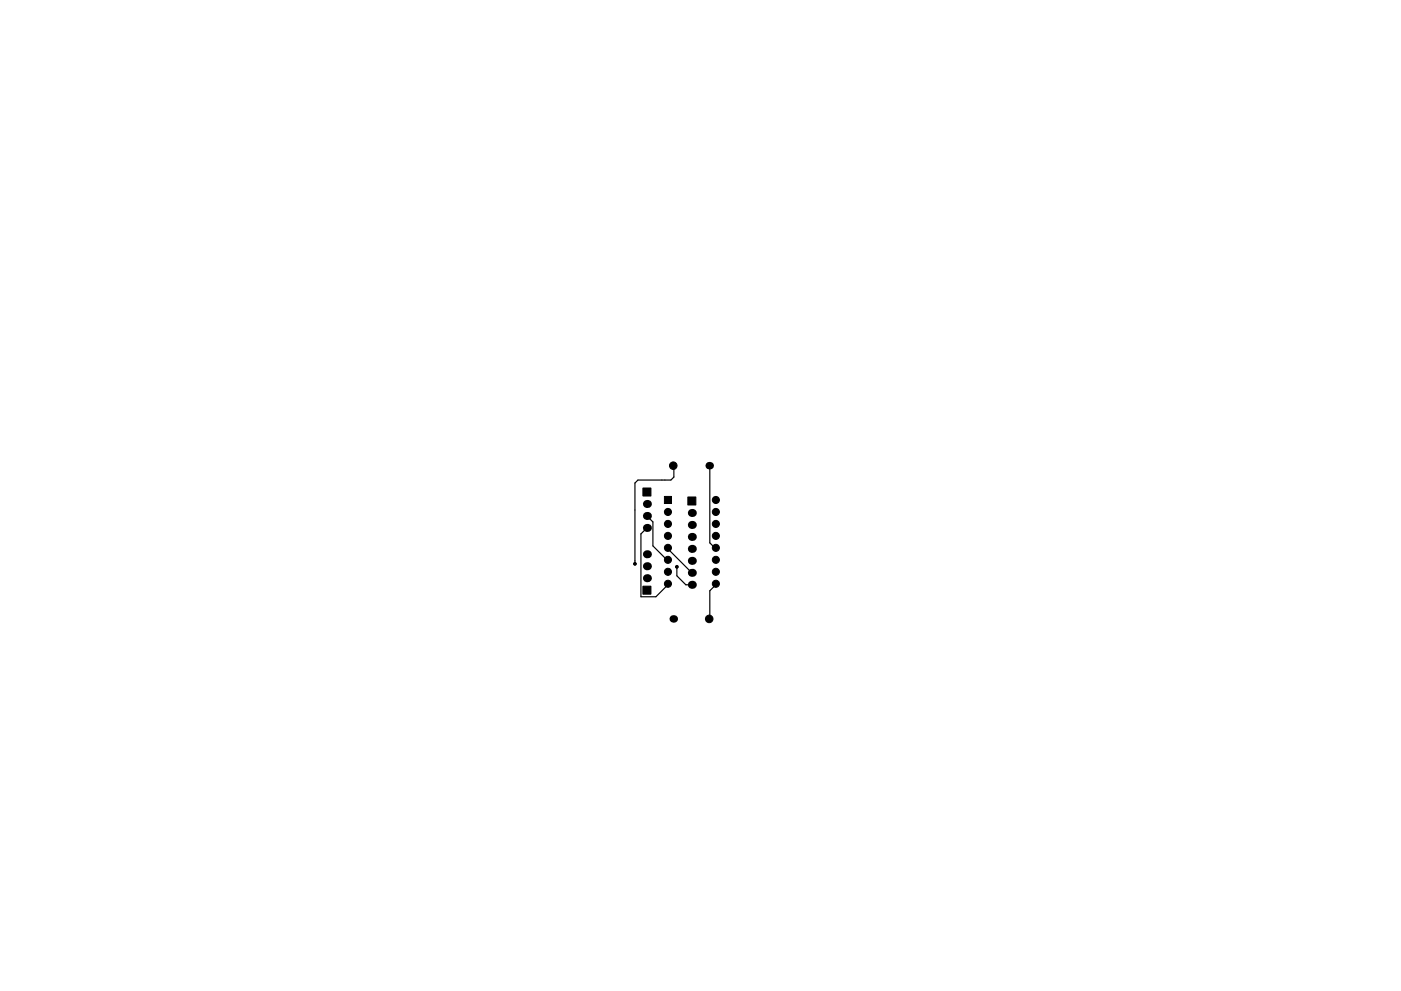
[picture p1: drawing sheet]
<svg xmlns="http://www.w3.org/2000/svg" width="297mm" height="210mm" viewBox="0 0 297 210" stroke-linecap="round" stroke-linejoin="round" font-family="sans-serif">
<g fill="#000" stroke="#000" stroke-width=".21">
<path d="M136.3 103.5h1.7v1.7h-1.7zM140.9 105.3h1.5v1.5h-1.5zM145.8 105.4h1.7v1.7h-1.7zM136.3 124.4h1.7v1.7h-1.7z"/>
<circle cx="142.7" cy="98.8" r=".8"/>
<circle cx="134.6" cy="119.6" r=".3"/>
<circle cx="141.6" cy="111.2" r=".75"/>
<circle cx="141.6" cy="116.2" r=".75"/>
<circle cx="141.6" cy="113.7" r=".75"/>
<circle cx="141.6" cy="108.6" r=".75"/>
<circle cx="141.6" cy="118.8" r=".75"/>
<circle cx="151.8" cy="108.6" r=".75"/>
<circle cx="151.8" cy="118.8" r=".75"/>
<circle cx="151.8" cy="113.7" r=".75"/>
<circle cx="151.8" cy="116.2" r=".75"/>
<circle cx="151.8" cy="106.1" r=".75"/>
<circle cx="151.8" cy="111.2" r=".75"/>
<circle cx="141.6" cy="123.9" r=".75"/>
<circle cx="141.6" cy="121.3" r=".75"/>
<circle cx="143.5" cy="120.3" r=".3"/>
<circle cx="150.4" cy="131.3" r=".8"/>
<circle cx="151.8" cy="121.3" r=".75"/>
<circle cx="151.8" cy="123.9" r=".75"/>
</g>
<g fill="#000">
<circle cx="150.4" cy="98.8" r=".8"/>
<circle cx="137.2" cy="112" r=".85"/>
<circle cx="137.2" cy="106.9" r=".85"/>
<circle cx="137.2" cy="109.5" r=".85"/>
<circle cx="137.2" cy="117.6" r=".85"/>
<circle cx="146.7" cy="116.5" r=".85"/>
<circle cx="146.7" cy="119" r=".85"/>
<circle cx="146.7" cy="108.8" r=".85"/>
<circle cx="146.7" cy="111.4" r=".85"/>
<circle cx="146.7" cy="113.9" r=".85"/>
<circle cx="137.2" cy="120.1" r=".85"/>
<circle cx="137.2" cy="122.7" r=".85"/>
<circle cx="142.7" cy="131.3" r=".8"/>
<circle cx="146.7" cy="121.5" r=".85"/>
<circle cx="146.7" cy="124.1" r=".85"/>
</g>
<path d="M142.7 98.8l.2-.1v2.5l-.7 .6h-6.9l-.7 .7v17.1M150.4 98.8l.1-.1v16.5l1.3 1.3v-.3M137.2 109.5l1.2 1.2v5.1l3.2 3.2v-.2M137.2 112l-1.3 1.3v13.3h3.2l2.5-2.5v-.2M141.6 116.2v.3l5.1 5M141.6 111.2v.2M143.5 120.3v1.9l1.9 1.9h1.3M151.8 123.9v.2l-1.3 1.2v5.8l-.1 .2" fill="none" stroke="#000" stroke-width=".25"/>
</svg>
